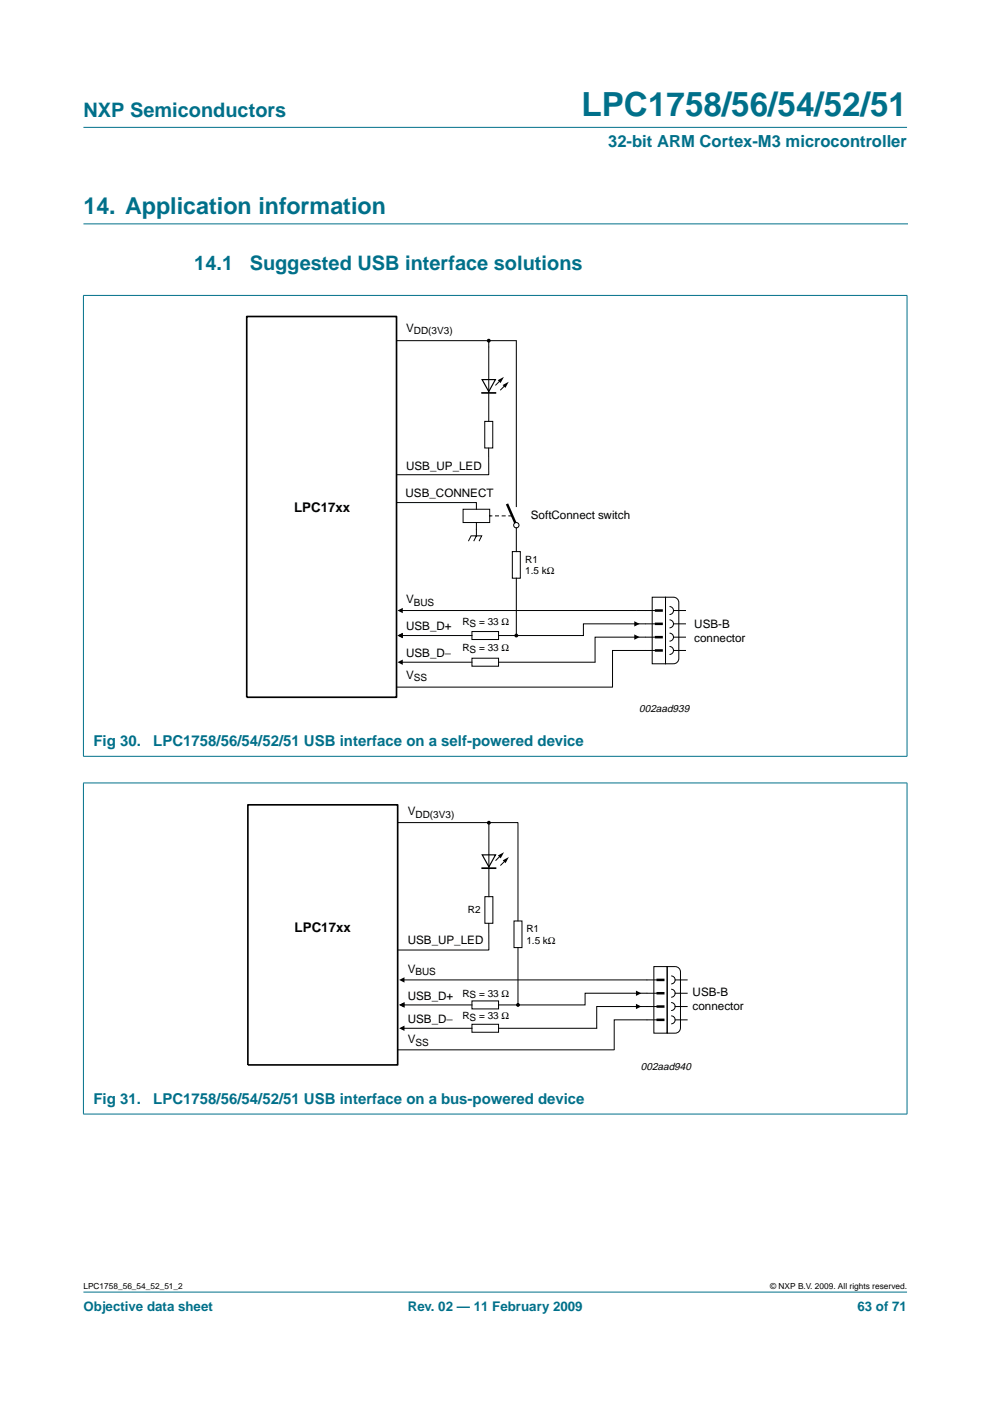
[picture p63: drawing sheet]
<svg xmlns="http://www.w3.org/2000/svg" width="210mm" height="297mm" viewBox="0 0 210 297" stroke-linecap="round" stroke-linejoin="round" font-family="sans-serif">
<defs><g id="words">
<text font-size="7.1" fill="#00708a" x="123.3" y="24.7">LPC1758/56/54/52/51</text>
<text font-size="4.9" fill="#00708a" x="17.7" y="45.5">14. Application information</text>
<g font-size="4.2" fill="#00708a">
<text x="17.7" y="24.9">NXP Semiconductors</text>
<text x="41.2" y="57.3">14.1</text>
<text x="53" y="57.3">Suggested USB interface solutions</text>
</g>
<text font-size="3.5" fill="#00708a" x="128.9" y="31.1">32-bit ARM Cortex-M3 microcontroller</text>
<g font-size="3.2" fill="#00708a">
<text x="19.8" y="158.2">Fig 30.</text>
<text x="32.5" y="158.2">LPC1758/56/54/52/51 USB interface on a self-powered device</text>
<text x="19.8" y="234.1">Fig 31.</text>
<text x="32.5" y="234.1">LPC1758/56/54/52/51 USB interface on a bus-powered device</text>
</g>
<g font-size="2.8">
<text x="62.4" y="108.5">LPC17xx</text>
<text x="62.5" y="197.6">LPC17xx</text>
</g>
<g font-size="2.8" fill="#00708a">
<text x="17.7" y="278">Objective data sheet</text>
<text x="86.5" y="278">Rev. 02 — 11 February 2009</text>
<text x="181.8" y="278">63 of 71</text>
</g>
<g font-size="2.5">
<text x="86.1" y="70.3">V</text>
<text x="86.1" y="99.6">USB_UP_LED</text>
<text x="86" y="105.4">USB_CONNECT</text>
<text x="112.6" y="110.1">SoftConnect switch</text>
<text x="86.1" y="127.9">V</text>
<text x="86.1" y="133.7">USB_D+</text>
<text x="147.2" y="133.2">USB-B</text>
<text x="147.2" y="136.2">connector</text>
<text x="86.1" y="139.3">USB_D−</text>
<text x="86.1" y="143.9">V</text>
<text x="86.4" y="172.8">V</text>
<text x="86.4" y="200.2">USB_UP_LED</text>
<text x="86.4" y="206.3">V</text>
<text x="86.4" y="212">USB_D+</text>
<text x="146.9" y="211.1">USB-B</text>
<text x="146.9" y="214.1">connector</text>
<text x="86.4" y="216.9">USB_D−</text>
<text x="86.4" y="221.2">V</text>
</g>
<g font-size="2.2">
<text x="135.5" y="151">002aad939</text>
<text x="135.9" y="226.8">002aad940</text>
</g>
<g font-size="2.1">
<text x="87.7" y="70.8">DD(3V3)</text>
<text x="111.4" y="119.3">R1</text>
<text x="111.4" y="121.7">1.5 kΩ</text>
<text x="87.7" y="128.4">BUS</text>
<text x="98.1" y="132.6">RS = 33 Ω</text>
<text x="98.1" y="138.1">RS = 33 Ω</text>
<text x="87.7" y="144.4">SS</text>
<text x="88.1" y="173.3">DD(3V3)</text>
<text x="99.2" y="193.7">R2</text>
<text x="111.6" y="197.6">R1</text>
<text x="111.6" y="200">1.5 kΩ</text>
<text x="88.1" y="206.7">BUS</text>
<text x="98.1" y="211.3">RS = 33 Ω</text>
<text x="88.1" y="221.7">SS</text>
<text x="98.1" y="216.1">RS = 33 Ω</text>
</g>
<g font-size="1.8">
<text x="17.7" y="273.4">LPC1758_56_54_52_51_2</text>
<text x="163.3" y="273.4">© NXP B.V. 2009. All rights reserved.</text>
</g>
</g></defs>
<g fill="#00708a" stroke="#00708a" stroke-width=".21">
<path d="M17.7 273.9h174.6z"/>
<path d="M17.7 27h174.6z"/>
<path d="M17.7 62.7v97.6z"/>
<path d="M192.3 62.7v97.6z"/>
<path d="M17.6 62.6h174.8z"/>
<path d="M17.6 160.4h174.8z"/>
</g>
<path d="M17.7 47.5h174.7" fill="none" stroke="#00708a" stroke-width=".21"/>
<path d="M52.3 67.1h31.8v80.7h-31.8z" fill-rule="evenodd" fill="#fff" stroke="#000" stroke-width=".35"/>
<g fill="none" stroke="#000" stroke-width=".21">
<path d="M84.1 106.6h16.9v1.4M98.2 108h5.6v2.8h-5.6zM101 110.8v1.4M103.8 109.4h.6M105 109.4h.8M106.4 109.4h.8M107.8 109.4h.8M108.6 116.9h1.7v5.7h-1.7zM85 129.4h49.9M85 134.7h15.1M100.1 133.9h5.6v1.7h-5.6zM109.5 122.6v12.1"/>
<path d="M134.9 132.3h-11.2v2.4h-18M84.1 145.7h45.8"/>
</g>
<path d="M84.3 129.4l1.1-.5v1.1zM84.3 134.7l1.1-.5v1.1zM134.5 131.7l1.1 .6-1.1 .5zM134.5 134.5l1.1 .6-1.1 .5zM84.3 140.4l1.1-.6v1.2z" fill="#000"/>
<circle cx="109.5" cy="134.7" r=".28" fill="#000" stroke="#000" stroke-width=".25"/>
<path d="M107.5 106.8l2 4.6" fill="none" stroke="#000" stroke-width=".53"/>
<circle cx="109.5" cy="111.4" r=".56" fill="#fff" stroke="#000" stroke-width=".21"/>
<g fill="none" stroke="#000" stroke-width=".21">
<path d="M84.1 72.2h25.4v35.2M103.6 72.2v17.1M102.8 89.3h1.7v5.7h-1.7zM103.6 95v5.7h-19.5M106.2 80.5l-1.2 1.2M107.3 81.5l-1.2 1.2M99.3 114.7l.6-1.1h2.2l-.5 1.1M101 112.2v1.4l-.6 1.1M109.5 111.9v5M100.1 139.6h5.6v1.6h-5.6zM134.9 129.4h3.9M134.9 132.3h3.9"/>
<path d="M138.3 126.6h2.8v14.1h-2.8zM138.8 135.1h-12.6v5.3h-20.5M138.8 137.9h-8.9v7.8M141.1 126.6h1.7a1.13 1.13 0 0 1 1.1 1.2v11.8a1.13 1.13 0 0 1-1.1 1.1h-1.7zM141.9 131.4a.85 .85 0 0 1 .9 .9 .85 .85 0 0 1-.9 .8M141.9 134.2a.85 .85 0 0 1 .9 .9 .85 .85 0 0 1-.9 .8M141.9 128.6a.85 .85 0 0 1 .9 .8 .85 .85 0 0 1-.9 .9M141.9 137.1a.85 .85 0 0 1 .9 .8 .85 .85 0 0 1-.9 .9M142.8 129.4h2.5M142.8 132.3h2.5M142.8 135.1h2.5M142.8 137.9h2.5"/>
<path d="M85 140.4h15.1"/>
</g>
<path d="M138.8 132.3h1.7M138.8 135.1h1.7M138.8 129.4h1.7M138.8 137.9h1.7" fill="none" stroke="#000" stroke-width=".53"/>
<path d="M105.5 80.6l1.3-.7-.7 1.3zM106.6 81.6l1.3-.7-.7 1.3z" fill="#000"/>
<path d="M102.2 80.5h2.8l-1.4 2.5z" fill="none" stroke="#000" stroke-width=".25"/>
<path d="M102.2 83.3h2.8z" fill="#000" stroke="#000" stroke-width=".35"/>
<circle cx="103.6" cy="72.2" r=".28" fill="#000" stroke="#000" stroke-width=".25"/>
<g fill="#00708a" stroke="#00708a" stroke-width=".21">
<path d="M17.7 166v70.2z"/>
<path d="M192.3 166v70.2z"/>
<path d="M17.6 166h174.8z"/>
<path d="M17.6 236.2h174.8z"/>
</g>
<path d="M52.6 170.6h31.7v55.2h-31.7z" fill-rule="evenodd" fill="#fff" stroke="#000" stroke-width=".35"/>
<g fill="none" stroke="#000" stroke-width=".21">
<path d="M84.4 174.4h25.4v20.9M103.7 174.4v15.7M102.8 190.1h1.7v5.7h-1.7zM103.6 195.8l.1 5.6h-19.4M106.3 181.3l-1.2 1.2M107.3 182.3l-1.2 1.2M109 195.3h1.7v5.6h-1.7zM85.3 213.1h14.8M85.3 207.8h53.9M85.3 218h14.8M100.1 212.2h5.6v1.7h-5.6zM100.1 217.2h5.6v1.7h-5.6z"/>
<path d="M109.8 200.9v12.2M138.6 204.9h2.9v14.2h-2.9zM139.2 210.6h-15.1v2.5h-18.4M139.2 213.4h-12.7v4.6h-20.8M139.2 216.2h-9v6.4h-45.8M141.5 204.9h1.6a1.13 1.13 0 0 1 1.2 1.2v11.8a1.13 1.13 0 0 1-1.2 1.2h-1.6zM142.3 209.7a.85 .85 0 0 1 .8 .9 .85 .85 0 0 1-.8 .8M142.3 212.6a.85 .85 0 0 1 .8 .8 .85 .85 0 0 1-.8 .9M142.3 206.9a.85 .85 0 0 1 .8 .9 .85 .85 0 0 1-.8 .8M142.3 215.4a.85 .85 0 0 1 .8 .8 .85 .85 0 0 1-.8 .9M143.1 207.8h2.6M143.1 210.6h2.6"/>
<path d="M143.1 213.4h2.6M143.1 216.2h2.6"/>
</g>
<path d="M105.6 181.4l1.3-.7-.7 1.3zM106.6 182.4l1.3-.7-.7 1.3zM84.6 207.8l1.2-.6v1.1zM84.6 213.1l1.2-.6v1.1zM84.6 218l1.2-.6v1.2zM134.8 210l1.2 .6-1.2 .6zM134.8 212.8l1.2 .6-1.2 .6z" fill="#000"/>
<path d="M102.2 181.2h2.9l-1.4 2.6z" fill="none" stroke="#000" stroke-width=".25"/>
<path d="M102.2 184.1h2.9z" fill="#000" stroke="#000" stroke-width=".35"/>
<g fill="#000" stroke="#000" stroke-width=".25">
<circle cx="103.7" cy="174.4" r=".28"/>
<circle cx="109.8" cy="213.1" r=".28"/>
</g>
<path d="M139.2 210.6h1.7M139.2 213.4h1.7M139.2 207.8h1.7M139.2 216.2h1.7" fill="none" stroke="#000" stroke-width=".53"/>
<use href="#words"/>
</svg>
